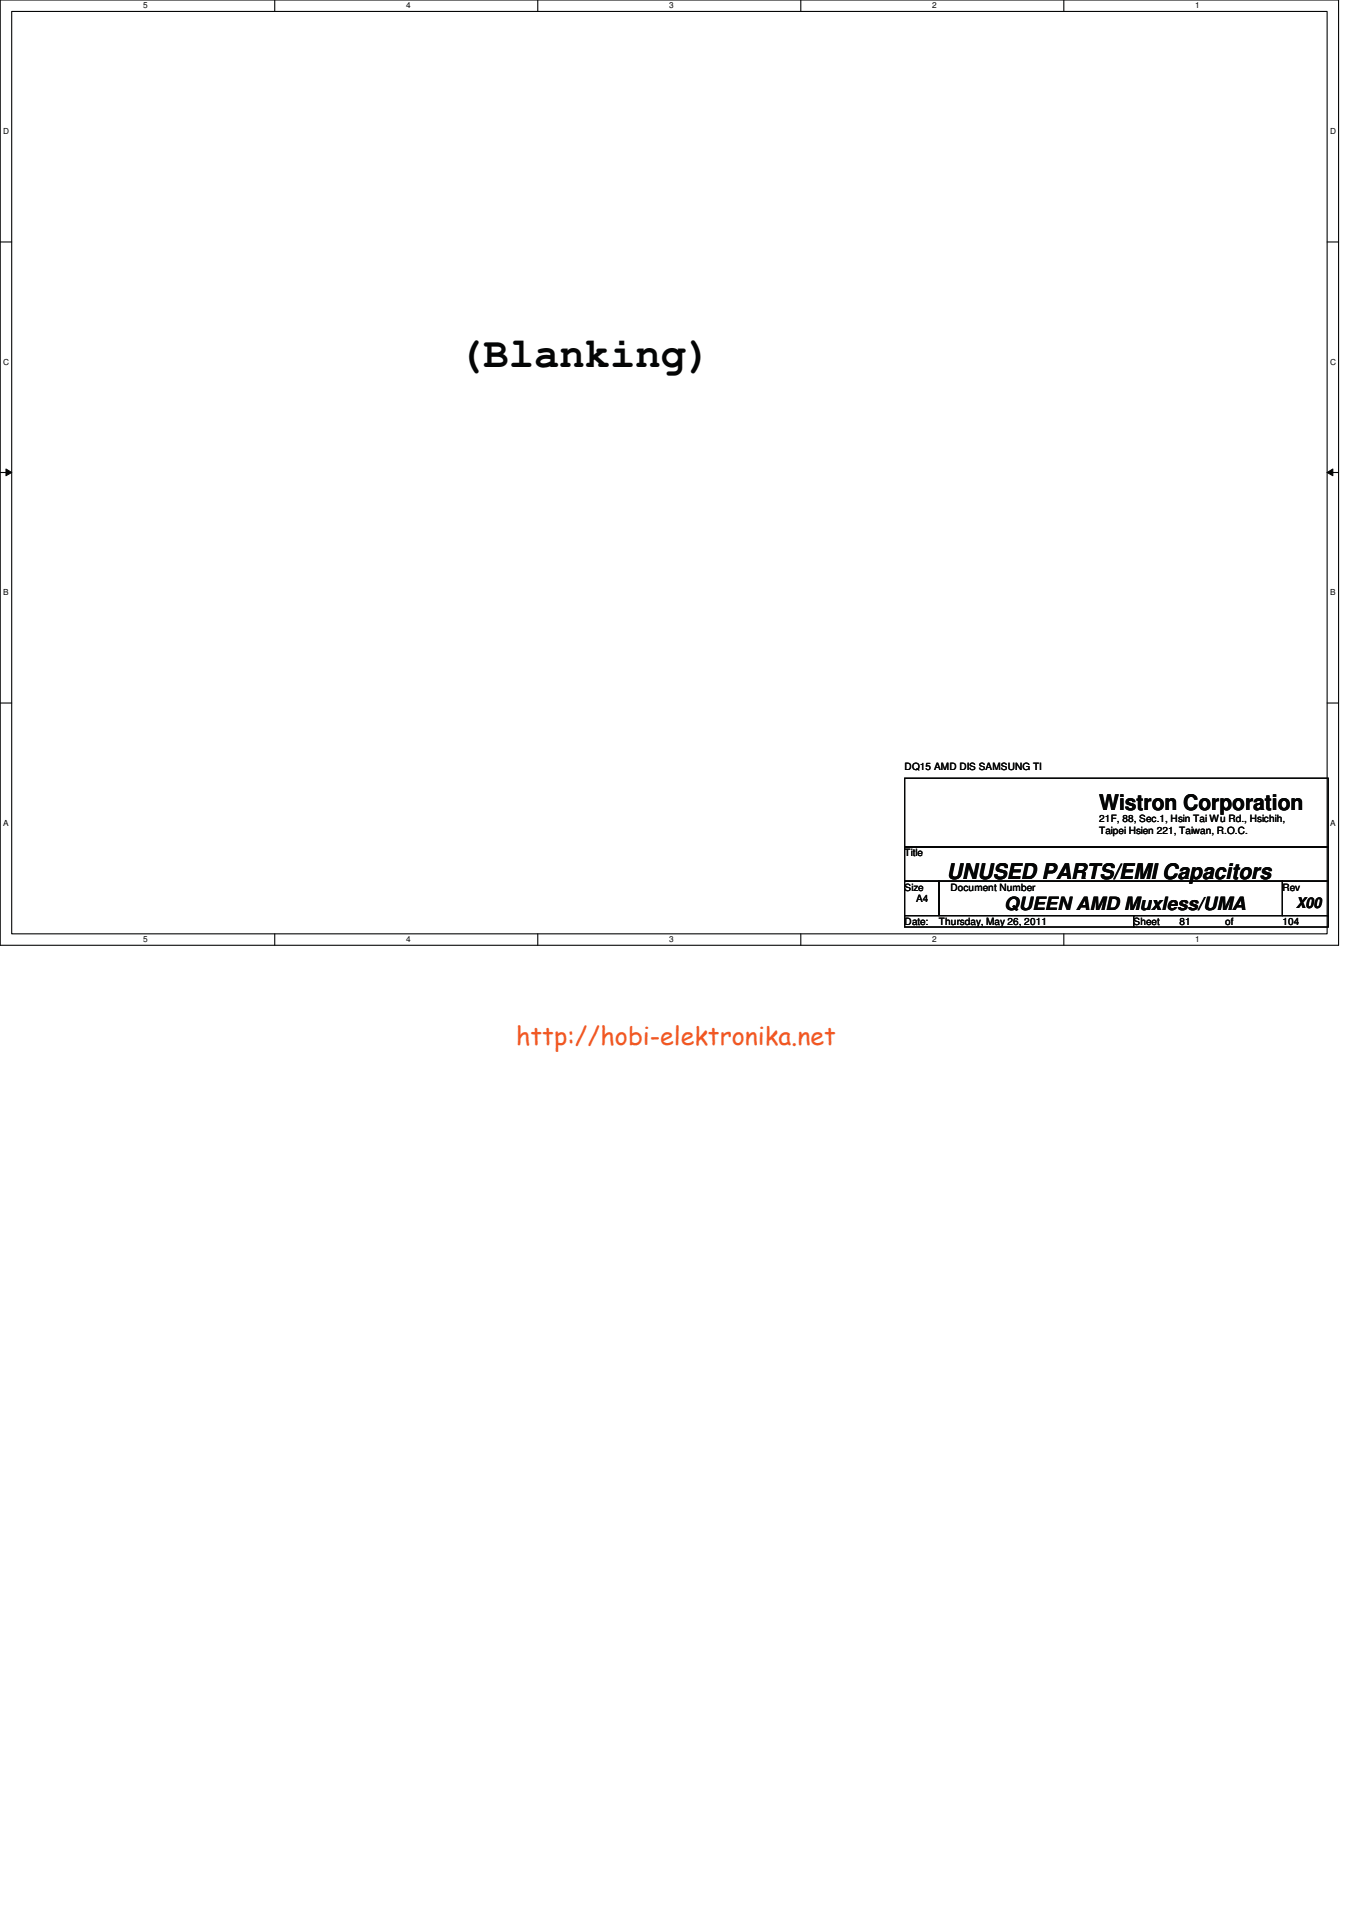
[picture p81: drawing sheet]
<svg xmlns="http://www.w3.org/2000/svg" width="210mm" height="297mm" viewBox="0 0 210 297" stroke-linecap="round" stroke-linejoin="round" font-family="sans-serif">
<defs><g id="words">
<text font-size="6.6" fill="#040505" x="71.2" y="57.1">(Blanking)</text>
<text font-size="3.9" fill="#f15722" x="80.1" y="162.4">http://hobi-elektronika.net</text>
<g font-size="3.3" fill="#040505">
<text x="170.7" y="125.8">Wistron Corporation</text>
<text x="147.1" y="136.6">UNUSED PARTS/EMI Capacitors</text>
</g>
<text font-size="2.8" fill="#040505" x="156" y="141.4">QUEEN AMD Muxless/UMA</text>
<text font-size="2.3" fill="#040505" x="201.3" y="141.1">X00</text>
<g font-size="1.6" fill="#040505">
<text x="140.5" y="119.7">DQ15 AMD DIS SAMSUNG TI</text>
<text x="170.7" y="127.7">21F, 88, Sec.1, Hsin Tai Wu Rd., Hsichih,</text>
<text x="170.7" y="129.5">Taipei Hsien 221, Taiwan, R.O.C.</text>
<text x="140.5" y="133">Title</text>
<text x="140.5" y="138.3">Size</text>
<text x="140.5" y="143.7">Date:</text>
<text x="142.3" y="140.1">A4</text>
<text x="145.8" y="143.7">Thursday, May 26, 2011</text>
<text x="147.6" y="138.3">Document Number</text>
<text x="176.1" y="143.7">Sheet</text>
<text x="183.2" y="143.7">81</text>
<text x="190.3" y="143.7">of</text>
<text x="199.2" y="138.3">Rev</text>
<text x="199.2" y="143.7">104</text>
</g>
<g font-size="1.3" fill="#040505">
<text x="22.2" y="1.3">5</text>
<text x="63.1" y="1.3">4</text>
<text x="103.9" y="1.3">3</text>
<text x="144.8" y="1.3">2</text>
<text x="185.6" y="1.3">1</text>
<text x=".5" y="20.8">D</text>
<text x="206.6" y="20.8">D</text>
<text x=".5" y="56.6">C</text>
<text x="206.6" y="56.6">C</text>
<text x=".5" y="92.5">B</text>
<text x="206.6" y="92.5">B</text>
<text x=".5" y="128.3">A</text>
<text x="206.6" y="128.3">A</text>
<text x="22.2" y="146.4">5</text>
<text x="63.1" y="146.4">4</text>
<text x="103.9" y="146.4">3</text>
<text x="144.8" y="146.4">2</text>
<text x="185.6" y="146.4">1</text>
</g>
</g></defs>
<path d="M0 0h207.9v146.9h-207.9zM1.8 1.8h204.3v143.3h-204.3z" fill="none" stroke="#040505" stroke-width=".17"/>
<g fill="#fff">
<path d="M22.2 .2h.7v1.4h-.7z"/>
<path d="M22.2 145.2h.7v1.4h-.7z"/>
</g>
<path d="M42.7 0v1.8M42.7 145.1v1.8" fill="none" stroke="#040505" stroke-width=".17"/>
<g fill="#fff">
<path d="M63.1 .2h.7v1.4h-.7z"/>
<path d="M63.1 145.2h.7v1.4h-.7z"/>
</g>
<path d="M83.5 0v1.8M83.5 145.1v1.8" fill="none" stroke="#040505" stroke-width=".17"/>
<g fill="#fff">
<path d="M103.9 .2h.7v1.4h-.7z"/>
<path d="M103.9 145.2h.7v1.4h-.7z"/>
</g>
<path d="M124.4 0v1.8M124.4 145.1v1.8" fill="none" stroke="#040505" stroke-width=".17"/>
<g fill="#fff">
<path d="M144.8 .2h.7v1.4h-.7z"/>
<path d="M144.8 145.2h.7v1.4h-.7z"/>
</g>
<path d="M165.2 0v1.8M165.2 145.1v1.8" fill="none" stroke="#040505" stroke-width=".17"/>
<g fill="#fff">
<path d="M185.6 .2h.7v1.4h-.7z"/>
<path d="M185.6 145.2h.7v1.4h-.7z"/>
<path d="M.5 19.7h.9v1.4h-.9z"/>
<path d="M206.6 19.7h.9v1.4h-.9z"/>
<path d="M.5 55.5h.9v1.4h-.9z"/>
<path d="M206.6 55.5h.9v1.4h-.9z"/>
</g>
<path d="M0 37.6h1.8M206.1 37.6h1.8" fill="none" stroke="#040505" stroke-width=".17"/>
<g fill="#fff">
<path d="M.5 91.3h.8v1.4h-.8z"/>
<path d="M206.6 91.3h.8v1.4h-.8z"/>
</g>
<path d="M0 73.4h1.8M206.1 73.4h1.8" fill="none" stroke="#040505" stroke-width=".17"/>
<path d="M.9 72.9l.9 .5-.9 .5z" fill="#040505"/>
<path d="M.9 72.9l.9 .5-.9 .5z" fill="none" stroke="#040505" stroke-width=".16"/>
<path d="M206.1 73.4l.9-.5v1z" fill="#040505"/>
<path d="M206.1 73.4l.9-.5v1z" fill="none" stroke="#040505" stroke-width=".16"/>
<g fill="#fff">
<path d="M.5 127.1h.8v1.4h-.8z"/>
<path d="M206.6 127.1h.8v1.4h-.8z"/>
</g>
<path d="M0 109.2h1.8M206.1 109.2h1.8M140.5 120.9h65.8v10.7h-65.8zM140.5 131.6h65.8v5.3h-65.8zM140.5 136.9h5.3v5.3h-5.3zM145.8 136.9h53.4v5.3h-53.4zM199.2 136.9h7.1v5.3h-7.1zM140.5 142.2h35.6v1.8h-35.6zM176.1 142.2h30.2v1.8h-30.2z" fill="none" stroke="#040505" stroke-width=".17"/>
<use href="#words"/>
</svg>
